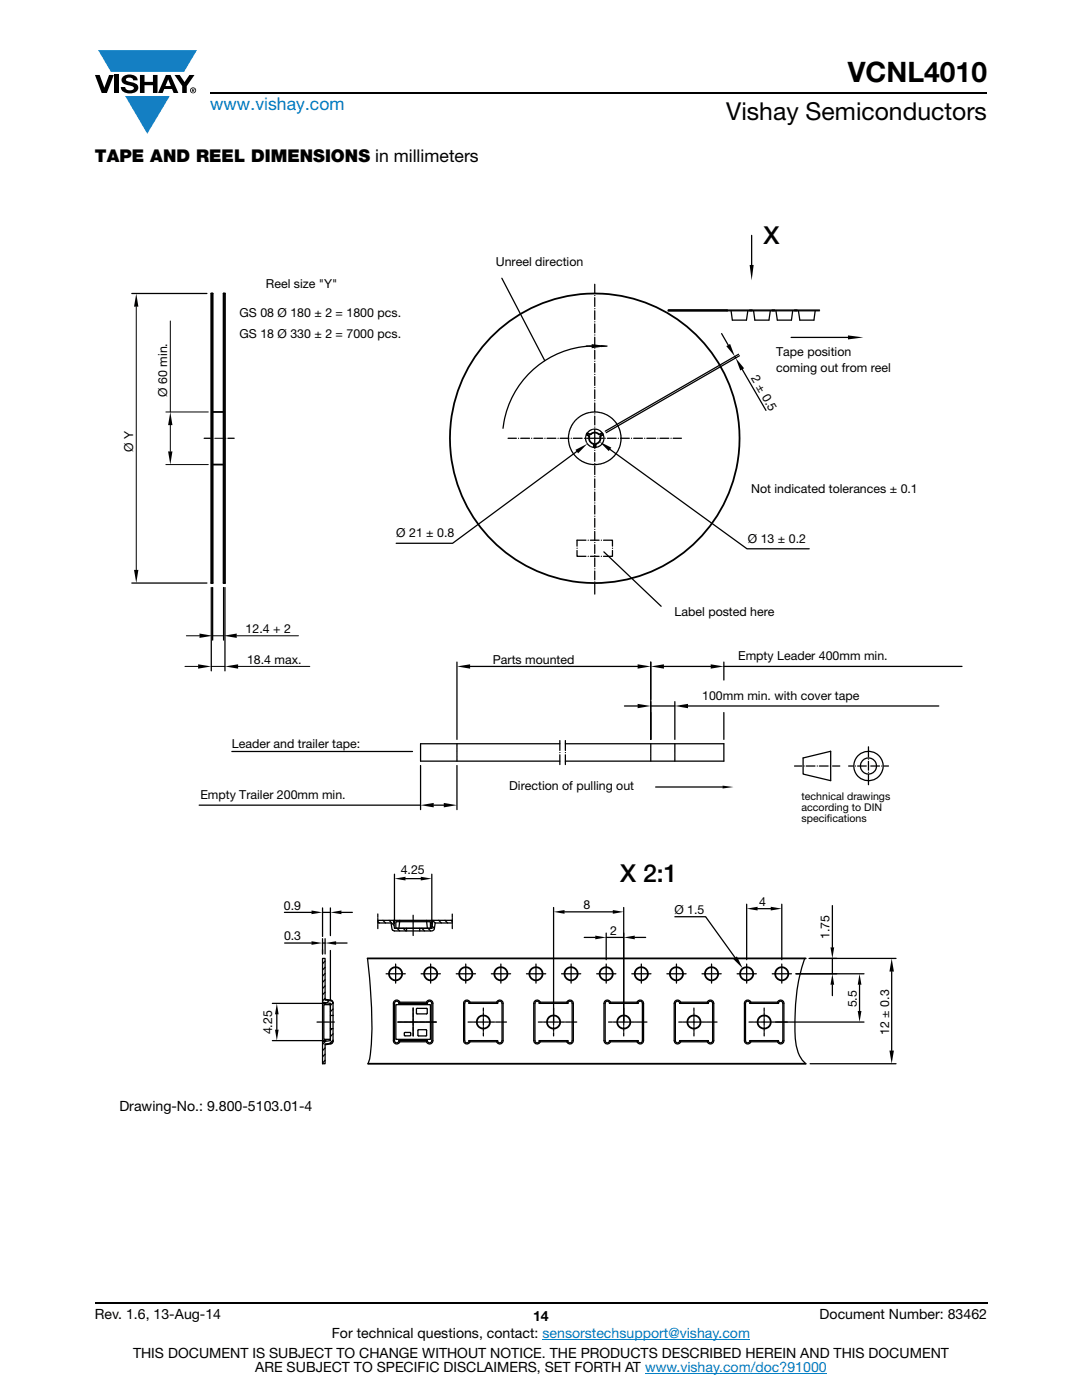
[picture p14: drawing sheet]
<svg xmlns="http://www.w3.org/2000/svg" width="216mm" height="279mm" viewBox="0 0 216 279" stroke-linecap="round" stroke-linejoin="round" font-family="sans-serif">
<defs><g id="words">
<text font-size="5.6" x="169.1" y="16.4">VCNL4010</text>
<g font-size="4.9">
<text x="144.9" y="24">Vishay Semiconductors</text>
<text x="152.3" y="48.6">X</text>
<text x="123.8" y="176.1">X 2:1</text>
</g>
<text font-size="3.5" fill="#007ec4" x="42" y="21.9">www.vishay.com</text>
<text font-size="3.5" x="18.9" y="32.3">TAPE AND REEL DIMENSIONS in millimeters</text>
<g font-size="2.8">
<text x="23.8" y="221.8">Drawing-No.: 9.800-5103.01-4</text>
<text x="18.9" y="263.3">Rev. 1.6, 13-Aug-14</text>
<text x="106.4" y="263.6">14</text>
<text x="163.6" y="263.3">Document Number: 83462</text>
<text x="66.2" y="267.1">For technical questions, contact: sensorstechsupport@vishay.com</text>
<text x="26.5" y="271">THIS DOCUMENT IS SUBJECT TO CHANGE WITHOUT NOTICE. THE PRODUCTS DESCRIBED HEREIN AND THIS DOCUMENT</text>
<text x="50.9" y="273.8">ARE SUBJECT TO SPECIFIC DISCLAIMERS, SET FORTH AT www.vishay.com/doc?91000</text>
</g>
<g font-size="2.5">
<text x="98.9" y="53.1">Unreel direction</text>
<text x="53.1" y="57.4">Reel size &quot;Y&quot;</text>
<text x="47.8" y="63.3">GS 08 Ø 180 ± 2 = 1800 pcs.</text>
<text x="47.8" y="67.5">GS 18 Ø 330 ± 2 = 7000 pcs.</text>
<text x="154.9" y="71.1">Tape position</text>
<text x="149.8" y="75.5" transform="rotate(60 149.8 75.5)">2 ± 0.5</text>
<text x="154.9" y="74.2">coming out from reel</text>
<text x="33.4" y="79.2" transform="rotate(-90 33.4 79.2)">Ø 60 min.</text>
<text x="26.6" y="90.1" transform="rotate(-90 26.6 90.1)">Ø Y</text>
<text x="149.9" y="98.5">Not indicated tolerances ± 0.1</text>
<text x="79.1" y="107.2">Ø 21 ± 0.8</text>
<text x="149.2" y="108.3">Ø 13 ± 0.2</text>
<text x="134.6" y="122.9">Label posted here</text>
<text x="49" y="126.4">12.4 + 2</text>
<text x="147.3" y="131.7">Empty Leader 400mm min.</text>
<text x="49.3" y="132.5">18.4 max.</text>
<text x="98.4" y="132.5">Parts mounted</text>
<text x="140.1" y="139.6">100mm min. with cover tape</text>
<text x="46.3" y="149.2">Leader and trailer tape:</text>
<text x="40" y="159.4">Empty Trailer 200mm min.</text>
<text x="101.6" y="157.6">Direction of pulling out</text>
<text x="80" y="174.5">4.25</text>
<text x="56.6" y="181.5">0.9</text>
<text x="116.4" y="181.5">8</text>
<text x="134.6" y="182.4">Ø 1.5</text>
<text x="151.5" y="180.8">4</text>
<text x="56.7" y="187.7">0.3</text>
<text x="121.8" y="186.6">2</text>
<text x="165.5" y="187.5" transform="rotate(-90 165.5 187.5)">1.75</text>
<text x="171" y="201.1" transform="rotate(-90 171 201.1)">5.5</text>
<text x="54.3" y="206.5" transform="rotate(-90 54.3 206.5)">4.25</text>
<text x="177.4" y="206.5" transform="rotate(-90 177.4 206.5)">12 ± 0.3</text>
</g>
<g font-size="2.1">
<text x="159.9" y="161.9">according to DIN</text>
<text x="159.9" y="159.7">technical drawings</text>
<text x="159.9" y="164">specif</text>
<text x="165" y="164">ications</text>
</g>
</g></defs>
<g fill="#147fc3">
<path d="M19.6 10h19.7l-2.6 4.3h-1.1h-13.5z"/>
<path d="M25 19.2h8.9l-4.5 7.5z"/>
</g>
<g fill="#000">
<path d="M18.9 15h1l.9 2.5 1-2.5h.9l-1.4 3.6h-1zM22.9 15h.9v3.6h-.9zM24.6 15.3a2.1 2.1 0 0 1 2.8 .3l.1 .4h-.9a.79 .79 0 0 0-.7-.5 .79 .79 0 0 0-.8 .4l.3 .3 1 .2a1.08 1.08 0 0 1 1.2 1 1.08 1.08 0 0 1-1.1 1.2 1.73 1.73 0 0 1-2.4-1.2h.9a.96 .96 0 0 0 .8 .6 .96 .96 0 0 0 .9-.4 1.31 1.31 0 0 0-1.2-.6 1.03 1.03 0 0 1-1.1-.6 1.03 1.03 0 0 1 .2-1.1zM27.9 15h.9v1.3h1.7v-1.3h.9v3.6h-.9v-1.6h-1.7v1.6h-.9zM34.8 15h1.1l.9 1.4 1-1.4h1l-1.5 2.2v1.4h-.9v-1.4z"/>
<path d="M33.6 15.9l.5 1.3h-1.1zM33.1 15l-1.6 3.6h1l.3-.8h1.5l.3 .8h1l-1.6-3.6z"/>
<path d="M38.4 17.8h.2v.2h-.2zM38.3 17.7v.7h.1v-.3l.4 .3-.2-.3 .2-.2-.1-.2z"/>
<path d="M38.1 18a.46 .46 0 0 1 .9 0 .46 .46 0 0 1-.9 0zM37.9 18a.6 .6 0 0 0 1.2 0 .6 .6 0 0 0-1.2 0z"/>
</g>
<path d="M42 18.6h155M18.9 260h178.1" fill="none" stroke="#000" stroke-width=".36"/>
<path d="M108.2 267.3h41.5M128.7 274h36.3" fill="none" stroke="#007ec4" stroke-width=".2"/>
<path d="M23.8 44.5h168.3v177.9h-168.3z" fill="#fff"/>
<g fill="none" stroke="#000" stroke-width=".25">
<path d="M26.3 58.6h15M100.1 55.5l8.6 16.5M118.7 56.7v1.8M118.7 59.4v1.8M118.7 59h.1M150 47v5.9M117.4 69.1a18.5 18.5 0 0 0-17 16.4M118.7 62v1.8M118.7 64.7v1.7M118.7 67.3v1.7M118.7 69.9v1.8M118.7 72.5v1.8"/>
<path d="M118.7 75.2v1.7M118.7 77.8v1.8M118.7 80h.1M118.7 77.4h.1M118.7 74.7h.1M118.7 72.1h.1M118.7 69.5h.1M118.7 66.9h.1M118.7 64.2h.1M118.7 61.6h.1M121.1 69.1h-4.1M144 66.6l1.3 2.3"/>
<path d="M145.9 62l.2 1.9h2.8l.3-1.9M146.6 71.1l.2 .3M147.4 70.7l-26.6 15.4M147.5 71l-26.5 15.3M148.1 73.7l4.7 8.2M150.4 62l.2 1.9h2.8l.3-1.9M154.8 62l.3 1.9h2.8l.3-1.9M157.9 67.3h11.3M159.3 62l.3 1.9h2.8l.3-1.9M163.5 61.9h-18.4M163.5 62h-18.4M40.7 87.5h1.3"/>
<path d="M42.4 87.5h.1M45 87.5h.1M45.5 87.5h1.2M101.4 87.5h1.6M103.5 87.5h.1M103.9 87.5h1.8M106.1 87.5h.1M106.5 87.5h1.8M108.7 87.5h.1M109.2 87.5h1.7M111.4 87.5h.1M111.8 87.5h1.7"/>
<path d="M113.4 87.5v.4M113.4 88l.1 .5M113.4 86.9v.5M113.6 88.6l.1 .4M113.6 86.4l-.1 .4M113.7 85.9l-.1 .4M113.7 89.1l.1 .4M113.9 85.3l-.2 .5M113.9 89.6l.2 .4M114 87.5h.1M114.1 84.8l-.2 .4M114.1 90.1l.3 .4"/>
<path d="M114.4 87.5h1.8M114.4 84.4l-.2 .4M114.4 90.6l.3 .3M114.8 84l-.3 .3M114.8 91l.3 .3M115.1 90.1l-24.8 18.3h-11.2M115.2 91.4l.3 .2M115.2 83.6l-.4 .3M115.6 91.7l.4 .3M115.6 83.2l-.4 .3M116 82.9l-.3 .2M116 92l.5 .2"/>
<path d="M116.5 82.7l-.3 .2M116.5 92.3l.5 .1M116.6 87.5h.1M116.8 87.5l.2 .7M116.9 87.3h.1M117 82.5l-.4 .1M117 92.5l.5 .1M117.1 88.4h.1M117.2 86.4l-.3 .7M117.2 88.5l.6 .6M117.3 86.2v.1M117.6 82.3l-.5 .2"/>
<path d="M117.6 92.6l.4 .1M117.9 89.1l.1 .1M118.1 85.7l-.7 .4M118.1 89.2l.8 .1M118.1 82.2l-.4 .1M118.1 92.7h.5M118.3 85.7h.1M118.5 85.6l.7 .1M118.7 82.2h-.5M118.7 80.4v1.8M118.7 83v1.8M118.7 85.7v3.7"/>
<path d="M118.7 90.3v1.8M118.7 92.9v1.8M118.7 95.6v1.7M118.7 98.2v1.8M118.7 85.2h.1M118.7 82.6h.1M118.7 89.9h.1M118.7 92.5h.1M118.7 95.1h.1M118.7 97.8h.1M118.8 82.2h.4M119.1 89.2l-.1 .1"/>
<path d="M119.1 92.7h-.4M119.3 82.3h.5M119.4 85.8h.1M119.6 85.9l.6 .5M119.6 92.6l-.4 .1M119.9 82.4l.4 .1M119.9 88.8l-.7 .4M120.1 88.7h-.1M120.2 92.5l-.4 .1M120.2 86.5l.1 .1M120.3 87.5h-3.3M120.3 86.7l.2 .8"/>
<path d="M120.4 82.5l.4 .2M120.5 87.8l-.3 .7M120.5 87.6v.1M120.5 87.5h.1M120.7 92.3l-.4 .2M120.7 87.5h.1M120.9 82.7l.4 .2M121.2 92.1l-.4 .2M121.2 87.5h1.8M121.4 83l.4 .2M121.7 91.8l-.4 .2M121.7 89.7l27.4 19.8h12.4"/>
<path d="M121.8 83.3l.4 .3M122.1 91.4l-.3 .3M122.3 83.6l.3 .4M122.5 91.1l-.3 .3M122.7 84l.2 .4M122.8 90.6l-.2 .4M123 84.5l.2 .3M123.2 90.2l-.3 .4M123.3 84.9l.2 .4M123.4 87.5h.1M123.4 89.7l-.2 .4M123.5 85.4l.2 .5"/>
<path d="M123.6 89.2l-.1 .4M123.7 85.9l.1 .5M123.8 88.7l-.1 .4M123.8 86.5l.1 .4M123.8 87.5h1.8M123.9 88.1l-.1 .5M123.9 87v.5M123.9 87.6v.4M126 87.5h.1M126.4 87.5h1.8M128.6 87.5h.1M129.1 87.5h1.7"/>
<path d="M131.3 87.5h.1M131.7 87.5h1.7M133.9 87.5h.1M134.3 87.5h1.7M26.3 116.4h15M42.2 117.2v16.7M42.4 117.2v10.5M44.6 117.2v10.5M44.9 117.2v16.7M115.1 109.4h.1M115.1 109.9v1.1h1.8M116.9 107.8h-1.8v1.2"/>
<path d="M117.4 107.8h.1M117.4 111h.1M117.8 107.8h1.7M117.8 111h1.7M118.7 100.8v1.8M118.7 103.4v1.8M118.7 106.1v1.7M118.7 108.7v1.8M118.7 111.3v1.8M118.7 114v1.7M118.7 116.6v2M118.7 100.4h.1"/>
<path d="M118.7 103h.1M118.7 105.6h.1M118.7 108.3h.1M118.7 110.9h.1M118.7 113.5h.1M118.7 116.1h.1M120 107.8h.1M120 111h.1M120.4 107.8h1.8v1.2M120.5 110.1l11.4 10.9M122.2 109.9v1.1h-1.8M122.2 109.4h.1"/>
<path d="M91.2 132.1v15.5M93.8 133h33.4M129.9 132.1v15.5M132.5 133h9.3M144.4 133h47.6M144.4 132.1v3.6M46.3 150h36M83.9 152.8v8.8M91.2 148.4v.3M91.2 148.9v.4M91.2 149.4v.4M91.2 150v.4"/>
<path d="M91.2 150.5v.4M91.2 151v.5M91.2 151.6v.3M91.2 152.8v8.8M111.7 148.4h-27.8v3.5h27.8M111.7 150.2h.1M111.7 147.8v2M111.7 150.6v2M112.8 147.8v2M112.8 150.6v2M112.8 150.2h.1M112.8 148.4h31.6"/>
<path d="M124.6 140.9h2.6M129.9 140.9h4.8M129.9 148.4v.3M129.9 148.9v.4M129.9 149.4v.4M129.9 150v.4M129.9 150.5v.4M129.9 151v.5M129.9 151.6v.3M130.8 157.1h13.4M134.7 140v7.6M134.7 148.4v.3"/>
<path d="M134.7 148.9v.4M134.7 149.4v.4M134.7 150v.4M134.7 150.5v.4M134.7 151v.5M134.7 151.6v.3M137.3 140.9h50M144.4 142.2v5.4M144.4 148.4v3.5h-31.6M158.5 152.9h1.5M160.2 151.3l5.6-1.4v5.9l-5.6-1.3zM160.4 152.9h.1"/>
<path d="M160.9 152.9h1.7M163.1 152.9h.1M163.5 152.9h1.7M165.7 152.9h.1M166.1 152.9h1.5M169.3 152.9h.9M170.7 152.9h.1M171.1 152.9h1.8M173.3 149v2.1M173.3 151.9v1.8M173.3 154.6v2M173.3 151.5h.1"/>
<path d="M173.3 154.1h.1M173.3 152.9h.1M173.8 152.9h1.7M175.9 152.9h.1M176.4 152.9h.9M39.7 160.7h44.2M78.7 174.5v9.9M80.9 175.4h3.1M86.2 174.5v10.8M86.5 160.7h2.1M56.8 182.1h5.4M56.8 188.2h5.4"/>
<path d="M64.4 182.1h1.5M64.4 188.2h.5M64.4 181.2v5.7M64.4 187.3v3.1M64.9 199.4l1.3 .3 .3 .4M64.9 187.3v3.1M64.9 199.2l-.5 .6M64.9 198l-.5 .5M64.9 196.8l-.5 .5M64.9 195.5l-.5 .5M64.9 194.3l-.5 .5M64.9 193.1l-.5 .5"/>
<path d="M64.9 191.8l-.5 .5M65.7 199.7l-.5 .4M65.9 181.2v5.5M65.9 189.7v9.9M67.1 188.2h2.2M68.1 182.1h2.2M73.3 191.3a123.4 123.4 0 0 1 .9 13.9l-.1 2.5a16.8 16.8 0 0 1-.7 4.6M75.4 184.2h2.6l.2 1.3 .5 .3h7.5l.4-.3 .2-1.3M75.4 182.4v.7M75.4 183.2v.1M75.4 183.4v.9M75.4 184.4v.1"/>
<path d="M75.4 184.6v.7M75.4 183.7h14.8M75.4 183.9l.3 .3M76.4 183.7l.5 .5M77 194.3h3.9M77.6 183.7l1 1M78.3 185.6l.1 .1M78.5 183.7l.2 1.6h7.5M78.9 192.4v3.8M79 183.9h6.9v1.4h-6.9zM79.2 185.3l.5 .5M79.8 183.7l-.2 1.6"/>
<path d="M80.4 185.3l.6 .5M81.1 185.3v.5M82.4 182.7v.6M82.4 183.4v.1M82.4 183.7v.8M82.4 184.6v.1M82.4 184.9v.8M82.4 185.9h.1M82.4 186.1v.6M83.7 185.3v.5M84 194.3h3.9M84.2 185.3l.5 .5"/>
<path d="M85.1 183.7l.2 1.6M85.4 185.3l.5 .5M85.9 192.4v3.8M86.2 184.8l.5 .5M86.4 183.7l-.2 1.6M86.4 183.7l.4 .5M86.8 184.2h3.4M87.5 183.7l.6 .5M88.8 183.7l.5 .5M90 183.7l.2 .2M90.2 182.4v.7M90.2 183.2v.1"/>
<path d="M90.2 183.5v.8M90.2 184.4v.1M90.2 184.7v.6M91 194.3h3.9M92.9 192.4v3.8M98 194.3h3.9M99.9 192.4v3.8M105 194.3h3.9M106.9 192.4v3.8M110.5 181.1v23.5M112.1 194.3h3.8M112.6 182h9.7"/>
<path d="M114 192.4v3.8M116.6 187.1h2.2M119.1 194.3h3.8M121 187.1h3.5M121 186.2v5.3M121 192.4v3.8M124.5 181.1v23.5M126.1 194.3h3.8M126.7 187.1h2.1M128 192.4v3.8M133.1 194.3h3.8M134.7 183h6.1l5.9 8.1"/>
<path d="M135 192.4v3.8M140.1 194.3h3.8M142 192.4v3.8M147.1 194.3h3.8M149 180.5v11M149 192.4v3.8M151.2 181.3h2.6M154.1 194.3h3.8M156 192.4v3.8M156 180.5v11M158.8 194.3h13.6M160.6 191.3a42.1 42.1 0 0 0-1.7 17.4 6.4 6.4 0 0 0 1.9 3.6"/>
<path d="M161.4 191.3h17.4M166.1 180.7v8.4M166.1 191.3v3M166.1 196.5v2.2M171.5 196.5v5.3M177.9 193.9v15.8M54.3 207.7h10.8M54.3 200.2h10.8M55.2 202.4v3.1M63.3 204h.9M64.3 204h.1M64.4 200l1.5 .2v7.5l-1.5 .2"/>
<path d="M64.6 204h.8M64.6 200.5h1.3v6.9h-1.3zM64.9 211.6l-.5 .5M64.9 210.4l-.5 .5M64.9 209.1l-.5 .6M65 207.8l-.6 .6M65.5 204h.1M65.8 204h.9M65.9 202.7h.6M65.9 205.3h.6M66.3 205.3l-.4 .3M66.4 200.1l-.5 .5"/>
<path d="M66.5 200.2l-.3-.4-1.3-.2v-8.3h-.5v21h.5v-3.9l1.3-.3 .3-.4M66.5 200.1v7.7l-.3 .5-1.3 .2M66.5 202.6l-.1 .1M66.5 201.4l-.6 .5M66.5 207.6l-.7 .6M66.5 206.3l-.6 .6M79 200.5h6.9v6.9h-6.9zM79.6 207.7h5.7M79.6 200.2h5.7M79.6 200.2a.44 .44 0 0 0-.4-.4 .44 .44 0 0 0-.5 .4v7.5a.44 .44 0 0 0 .5 .4 .44 .44 0 0 0 .4-.4M79.6 207.7l.2 .2M79.8 207.9h5.3"/>
<path d="M79.8 200h5.3M79.8 200a.65 .65 0 0 0-.8-.4 .65 .65 0 0 0-.5 .6v7.5a.65 .65 0 0 0 .5 .6 .65 .65 0 0 0 .8-.4M79.8 200l-.2 .2M80.1 204h-.7M80.3 204h.1M80.7 206.1h1.2v.6h-1.2zM81.3 204h-.8M81.6 204h-.1M81.7 204h1.7M82.4 201.2v.6M82.4 201.9v.1M82.4 202.2v.8"/>
<path d="M82.4 203.1v.1M82.4 203.4v1.2M82.4 204.7v.1M82.4 204.9v.9M82.4 205.9v.1M82.4 206.1v.6M83.1 201.3l2-.1 .2 1-.2 .1h-1.9zM83.4 205.6l1.6-.1 .1 1.2h-1.6zM83.6 204h-.1M84.6 204h-.9M84.8 204h-.1M85.1 200a.65 .65 0 0 1 .7-.4 .65 .65 0 0 1 .6 .6v7.5a.65 .65 0 0 1-.6 .6 .65 .65 0 0 1-.7-.4"/>
<path d="M85.1 200l.2 .2M85.3 200.2a.44 .44 0 0 1 .4-.4 .44 .44 0 0 1 .5 .4v7.5a.44 .44 0 0 1-.5 .4 .44 .44 0 0 1-.4-.4M85.3 207.7l-.2 .2M85.8 204h-.9M86 204h-.1M87.1 204h-1M93.4 204h.7M93.6 200.2h5.7M93.6 207.7l.2 .2M93.6 207.7h5.7M93.6 200.2a.43 .43 0 0 0-.4-.4 .43 .43 0 0 0-.5 .4v7.5a.43 .43 0 0 0 .5 .4 .43 .43 0 0 0 .4-.4M93.8 200l-.2 .2"/>
<path d="M93.8 200h5.3M93.8 207.9h5.3M93.8 200a.65 .65 0 0 0-.8-.4 .65 .65 0 0 0-.5 .6v7.5a.65 .65 0 0 0 .5 .6 .65 .65 0 0 0 .8-.4M94.3 204h.1M94.5 204h.8M95.5 204h.1M95.7 204h1.7M96.4 201.2v.6M96.4 201.9v.1M96.4 202.2v.8M96.4 203.1v.1M96.4 203.4v1.2"/>
<path d="M96.4 204.7v.1M96.4 204.9v.9M96.4 205.9v.1M96.4 206.1v.6M97.5 204h.1M97.7 204h.9M98.7 204h.1M98.9 204h.9M99.1 200l.2 .2M99.1 200a.66 .66 0 0 1 .7-.4 .66 .66 0 0 1 .6 .6v7.5a.65 .65 0 0 1-.5 .6 .65 .65 0 0 1-.8-.4M99.3 207.7l-.2 .2M99.3 200.2a.44 .44 0 0 1 .4-.4 .44 .44 0 0 1 .5 .4v7.5a.44 .44 0 0 1-.5 .4 .44 .44 0 0 1-.4-.4"/>
<path d="M99.9 204h.1M100.1 204h1M107.4 204h.8M107.6 207.7l.2 .2M107.6 200.2h5.7M107.6 207.7h5.7M107.6 200.2l-.2-.3-.2-.1-.4 .3-.1 7.6a.43 .43 0 0 0 .5 .4 .43 .43 0 0 0 .4-.4M107.8 200l-.2 .2M107.8 207.9h5.3M107.8 200h5.3M107.8 200a.67 .67 0 0 0-.7-.4 .67 .67 0 0 0-.6 .6v7.5a.67 .67 0 0 0 .6 .6 .67 .67 0 0 0 .7-.4M108.3 204h.1"/>
<path d="M108.5 204h.9M109.5 204h.1M109.7 204h1.7M110.5 204.7v.1M110.5 204.9v.9M110.5 205.9v.1M110.5 206.1v.6M111.5 204h.1M111.8 204h.8M112.7 204h.1M112.9 204h.9M113.1 200l.2 .2"/>
<path d="M113.1 200a.67 .67 0 0 1 .8-.4 .67 .67 0 0 1 .5 .6v7.5a.67 .67 0 0 1-.5 .6 .67 .67 0 0 1-.8-.4M113.3 207.7l-.2 .2M113.3 200.2a.43 .43 0 0 1 .4-.4 .43 .43 0 0 1 .5 .4v7.5a.43 .43 0 0 1-.5 .4 .43 .43 0 0 1-.4-.4M113.9 204h.1M114.1 204h1M121.4 204h.7M121.6 207.7l.2 .2M121.6 200.2a.43 .43 0 0 0-.4-.4 .43 .43 0 0 0-.4 .4v7.5a.43 .43 0 0 0 .4 .4 .43 .43 0 0 0 .4-.4M121.6 200.2h5.7M121.6 207.7h5.7M121.8 200l-.2 .2M121.8 200a.67 .67 0 0 0-.7-.4 .67 .67 0 0 0-.6 .6v7.5a.67 .67 0 0 0 .6 .6 .67 .67 0 0 0 .7-.4"/>
<path d="M121.8 200h5.3M121.8 207.9h5.3M122.3 204h.1M122.5 204h.9M123.5 204h.1M123.7 204h1.7M124.5 204.7v.1M124.5 204.9v.9M124.5 205.9v.1M124.5 206.1v.6M125.5 204h.1M125.7 204h.9"/>
<path d="M126.7 204h.1M127 204h.8M127.1 200l.2 .2M127.1 200a.67 .67 0 0 1 .8-.4 .67 .67 0 0 1 .5 .6v7.5a.67 .67 0 0 1-.5 .6 .67 .67 0 0 1-.8-.4M127.3 207.7l-.2 .2M127.3 200.2a.43 .43 0 0 1 .4-.4 .43 .43 0 0 1 .5 .4v7.5a.43 .43 0 0 1-.5 .4 .43 .43 0 0 1-.4-.4M127.9 204h.1M128.2 204h.9M135.4 204h.8M135.6 207.7h5.7M135.6 200.2a.43 .43 0 0 0-.4-.4 .43 .43 0 0 0-.4 .4v7.5a.43 .43 0 0 0 .4 .4 .43 .43 0 0 0 .4-.4M135.6 200.2h5.7"/>
<path d="M135.6 207.7l.2 .2M135.8 207.9h5.3M135.8 200a.67 .67 0 0 0-.7-.4 .67 .67 0 0 0-.6 .6v7.5a.67 .67 0 0 0 .6 .6 .67 .67 0 0 0 .7-.4M135.8 200h5.3M135.8 200l-.2 .2M136.3 204h.1M136.5 204h.9M137.5 204h.1M137.7 204h1.7M138.5 201.2v.6M138.5 201.9v.1M138.5 202.2v.8"/>
<path d="M138.5 203.1v.1M138.5 203.4v1.2M138.5 204.7v.1M138.5 204.9v.9M138.5 205.9v.1M138.5 206.1v.6M139.5 204h.1M139.8 204h.8M140.8 204h.1M141 204h.8M141.1 200a.67 .67 0 0 1 .8-.4 .67 .67 0 0 1 .5 .6v7.5a.66 .66 0 0 1-.5 .6 .66 .66 0 0 1-.8-.4M141.1 200l.2 .2"/>
<path d="M141.3 200.2l.2-.3 .3-.1 .4 .3v7.6a.44 .44 0 0 1-.4 .4 .44 .44 0 0 1-.5-.4M141.3 207.7l-.2 .2M142 204h.1M142.2 204h.9M149.5 204h.7M149.6 207.7h5.7M149.6 200.2h5.7M149.6 207.7l.2 .2M149.6 200.2a.44 .44 0 0 0-.4-.4 .44 .44 0 0 0-.4 .4v7.5a.44 .44 0 0 0 .4 .4 .44 .44 0 0 0 .4-.4M149.8 200l-.2 .2M149.8 200h5.3M149.8 207.9h5.3"/>
<path d="M149.8 200a.65 .65 0 0 0-.7-.4 .65 .65 0 0 0-.6 .6v7.5a.65 .65 0 0 0 .6 .6 .65 .65 0 0 0 .7-.4M150.3 204h.1M150.6 204h.8M151.5 204h.1M151.8 204h1.6M152.5 201.2v.6M152.5 201.9v.1M152.5 202.2v.8M152.5 203.1v.1M152.5 203.4v1.2M152.5 204.7v.1M152.5 204.9v.9"/>
<path d="M152.5 205.9v.1M152.5 206.1v.6M153.6 204h.1M153.8 204h.8M154.7 204h17.7M155.1 200l.2 .2M155.1 200a.65 .65 0 0 1 .8-.4 .65 .65 0 0 1 .5 .6v7.5a.65 .65 0 0 1-.5 .6 .65 .65 0 0 1-.8-.4M155.3 207.7l-.2 .2M155.3 200.2a.43 .43 0 0 1 .5-.4 .43 .43 0 0 1 .4 .4v7.5a.43 .43 0 0 1-.4 .4 .43 .43 0 0 1-.5-.4M161.6 212.3h17.2"/>
<circle cx="173.3" cy="152.9" r="1.61"/>
<circle cx="173.3" cy="152.9" r="2.93"/>
</g>
<g fill="#000">
<path d="M149.6 52.9h.8l-.4 3.1zM27.2 58.6l.4 2.6h-.9zM118.1 68.7l3 .4-3 .4zM119.9 68.9l1.2 .2-1.2 .2zM144.9 69.1l.8-.4 .9 2.4zM146.8 71.4l1.7 2.1-.8 .4zM169.2 66.9l3.1 .4-3.1 .4zM33.5 90.1h.9l-.4 2.6zM34 82.2l.4 2.6h-.9zM114.8 89.8l2.4-1.2-1.8 1.9zM119.6 88.1l2.4 1.2-.5 .7zM26.7 113.7h.9l-.4 2.7z"/>
<path d="M39.5 132.6l2.7 .4-2.7 .4zM39.8 126.4l2.6 .5-2.6 .4zM44.6 126.9l2.6-.5v.9zM44.9 133l2.6-.4v.8zM91.2 133l2.6-.4v.8zM127.2 132.6l2.7 .4-2.7 .4zM129.9 133l2.6-.4v.8zM141.8 132.6l2.6 .4-2.6 .4zM127.2 140.5l2.7 .4-2.7 .4zM134.7 140.9l2.6-.4v.8zM144.2 156.8l2.2 .3-2.2 .3zM78.7 175.4l2.2-.4v.7z"/>
<path d="M84 175l2.2 .4-2.2 .3zM83.9 160.7l2.6-.5v.9zM88.6 160.2l2.6 .5-2.6 .4zM62.2 181.7l2.2 .4-2.2 .3zM62.2 187.8l2.2 .4-2.2 .4zM64.9 188.2l2.2-.4v.8zM65.9 182.1l2.2-.4v.7zM110.5 182l2.1-.4v.8zM118.8 186.7l2.2 .4-2.2 .4zM122.3 181.6l2.2 .4-2.2 .4zM124.5 187.1l2.2-.4v.8zM146.3 191.4l.7-.5 1.2 2.4z"/>
<path d="M149 181.3l2.2-.3v.7zM153.8 181l2.2 .3-2.2 .4zM166.1 194.3l.4 2.2h-.8zM165.7 189.1h.8l-.4 2.2zM171.5 194.3l.4 2.2h-.7zM177.9 191.3l.5 2.6h-.9zM55.2 200.2l.4 2.2h-.7zM54.9 205.5h.7l-.4 2.2zM171.2 201.8h.7l-.4 2.2zM177.5 209.7h.9l-.5 2.6z"/>
</g>
<g fill="none" stroke="#000" stroke-width=".36">
<path d="M42.2 58.6h.2v57.8h-.2zM44.6 58.6h.3v57.8h-.3zM133.3 62h11.8M133.4 61.9h11.7M42.4 92.7h2.2M42.4 82.2h2.2M117.1 86.6l.1-.1 .6 .2a1.25 1.25 0 0 1 1.8 0l.5-.2 .2 .1-.1 .2-.4 .3a1.24 1.24 0 0 1-.9 1.5l-.1 .6-.1 .1-.2-.1v-.6a1.24 1.24 0 0 1-.9-1.5l-.5-.4zM73.3 191.3h87.5M73.4 212.3h87.4"/>
<circle cx="118.7" cy="87.5" r="28.9"/>
<circle cx="78.9" cy="194.3" r="1.31"/>
<circle cx="85.9" cy="194.3" r="1.31"/>
<circle cx="92.9" cy="194.3" r="1.31"/>
<circle cx="99.9" cy="194.3" r="1.31"/>
<circle cx="106.9" cy="194.3" r="1.32"/>
<circle cx="114" cy="194.3" r="1.32"/>
<circle cx="121" cy="194.3" r="1.32"/>
<circle cx="128" cy="194.3" r="1.32"/>
<circle cx="135" cy="194.3" r="1.32"/>
<circle cx="142" cy="194.3" r="1.32"/>
<circle cx="149" cy="194.3" r="1.31"/>
<circle cx="156" cy="194.3" r="1.31"/>
<circle cx="96.4" cy="204" r="1.31"/>
<circle cx="110.5" cy="204" r="1.31"/>
<circle cx="124.5" cy="204" r="1.31"/>
<circle cx="138.5" cy="204" r="1.31"/>
<circle cx="152.5" cy="204" r="1.31"/>
</g>
<path d="M27.2 61.2v52.5M34 64.1v18.1M33.1 92.7h8.5M33.1 82.2h8.5M34 84.8v5.3M42.9 87.5h1.7M36.9 133h2.6M37.2 126.9h2.6M42.2 133h2.7M42.4 126.9h2.2M47.2 126.9h12.4M47.5 133h14.3" fill="none" stroke="#000" stroke-width=".2"/>
<use href="#words"/>
</svg>
